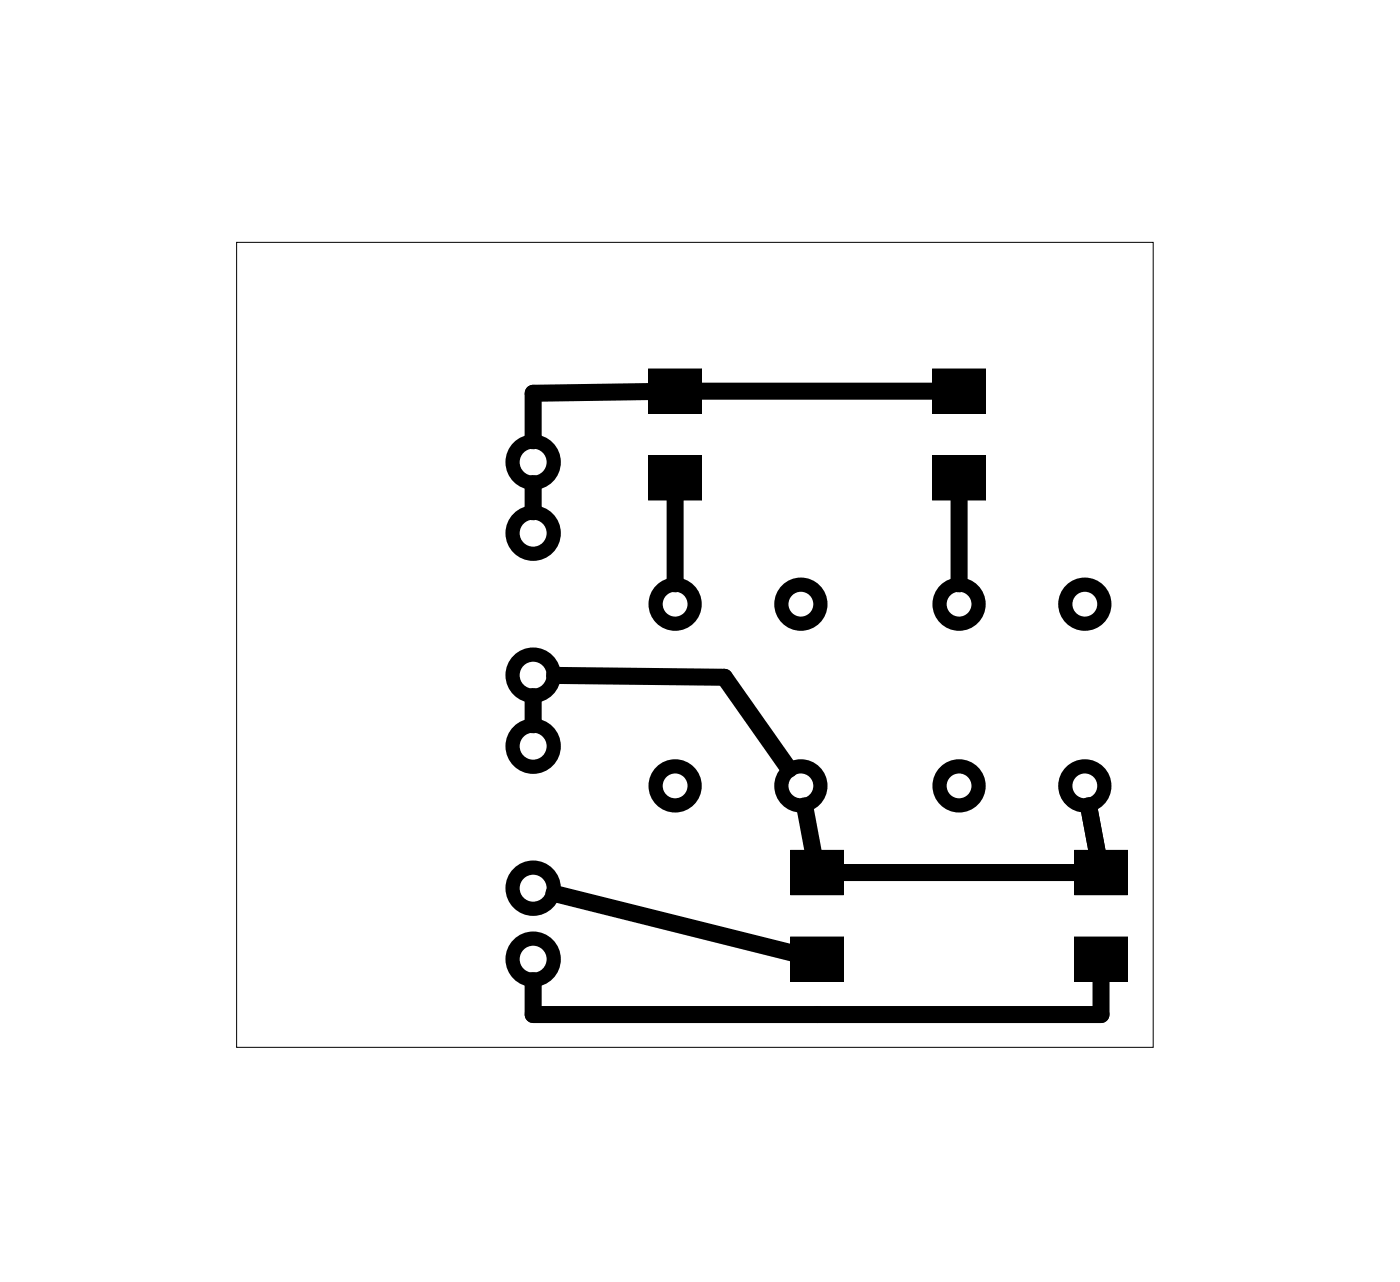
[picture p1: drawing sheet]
<svg xmlns="http://www.w3.org/2000/svg" width="50mm" height="46mm" viewBox="0 0 50 46" stroke-linecap="round" stroke-linejoin="round" font-family="sans-serif">
<path d="M8.5 8.7h32.8v28.8h-32.8z" fill="none" stroke="#000" stroke-width=".04"/>
<g fill="none" stroke="#000" stroke-width=".51">
<circle cx="19.1" cy="16.5" r=".74"/>
<circle cx="19.1" cy="19.1" r=".74"/>
<circle cx="19.1" cy="24.2" r=".74"/>
<circle cx="19.1" cy="31.8" r=".74"/>
<circle cx="19.1" cy="26.7" r=".74"/>
<circle cx="19.1" cy="34.3" r=".74"/>
<circle cx="24.2" cy="21.6" r=".7"/>
<circle cx="24.2" cy="28.1" r=".7"/>
<circle cx="28.7" cy="21.6" r=".7"/>
<circle cx="28.7" cy="28.1" r=".7"/>
<circle cx="34.3" cy="21.6" r=".7"/>
<circle cx="34.3" cy="28.1" r=".7"/>
<circle cx="38.8" cy="21.6" r=".7"/>
<circle cx="38.8" cy="28.1" r=".7"/>
</g>
<g fill="#000">
<path d="M23.2 13.2h1.9v1.6h-1.9zM23.2 16.3h1.9v1.6h-1.9zM33.4 13.2h1.9v1.6h-1.9zM33.4 16.3h1.9v1.6h-1.9zM28.3 33.5h1.9v1.6h-1.9zM28.3 30.4h1.9v1.6h-1.9zM38.4 33.5h1.9v1.6h-1.9zM38.4 30.4h1.9v1.6h-1.9z"/>
<path d="M23.2 13.2h1.9v1.6h-1.9zM23.2 13.2v1.6h1.9v-1.6z"/>
<path d="M23.2 16.3h1.9v1.6h-1.9zM23.2 16.3v1.6h1.9v-1.6z"/>
<path d="M33.4 13.2h1.9v1.6h-1.9zM33.4 13.2v1.6h1.9v-1.6z"/>
<path d="M33.4 16.3h1.9v1.6h-1.9zM33.4 16.3v1.6h1.9v-1.6z"/>
<path d="M28.3 33.5h1.9v1.6h-1.9zM28.3 33.5v1.6h1.9v-1.6z"/>
<path d="M28.3 30.4h1.9v1.6h-1.9zM28.3 30.4v1.6h1.9v-1.6z"/>
<path d="M38.4 33.5h2v1.6h-2zM38.4 33.5v1.6h1.9v-1.6z"/>
<path d="M38.4 30.4h2v1.6h-2zM38.4 30.4v1.6h1.9v-1.6z"/>
</g>
<path d="M19.1 17.3v1M23.3 14l-4.2 .1v1.7M24.2 17.8v3.1M25 14h8.5M34.3 17.8v3.1M19.1 24.9v1M19.8 32l8.6 2.1M19.8 24.2h6.1l2.3 3.3M28.8 28.8l.3 1.8M39 28.8l.4 2.4h-9.4M39.4 35v1.3h-20.3v-1.2" fill="none" stroke="#000" stroke-width=".61"/>
</svg>
